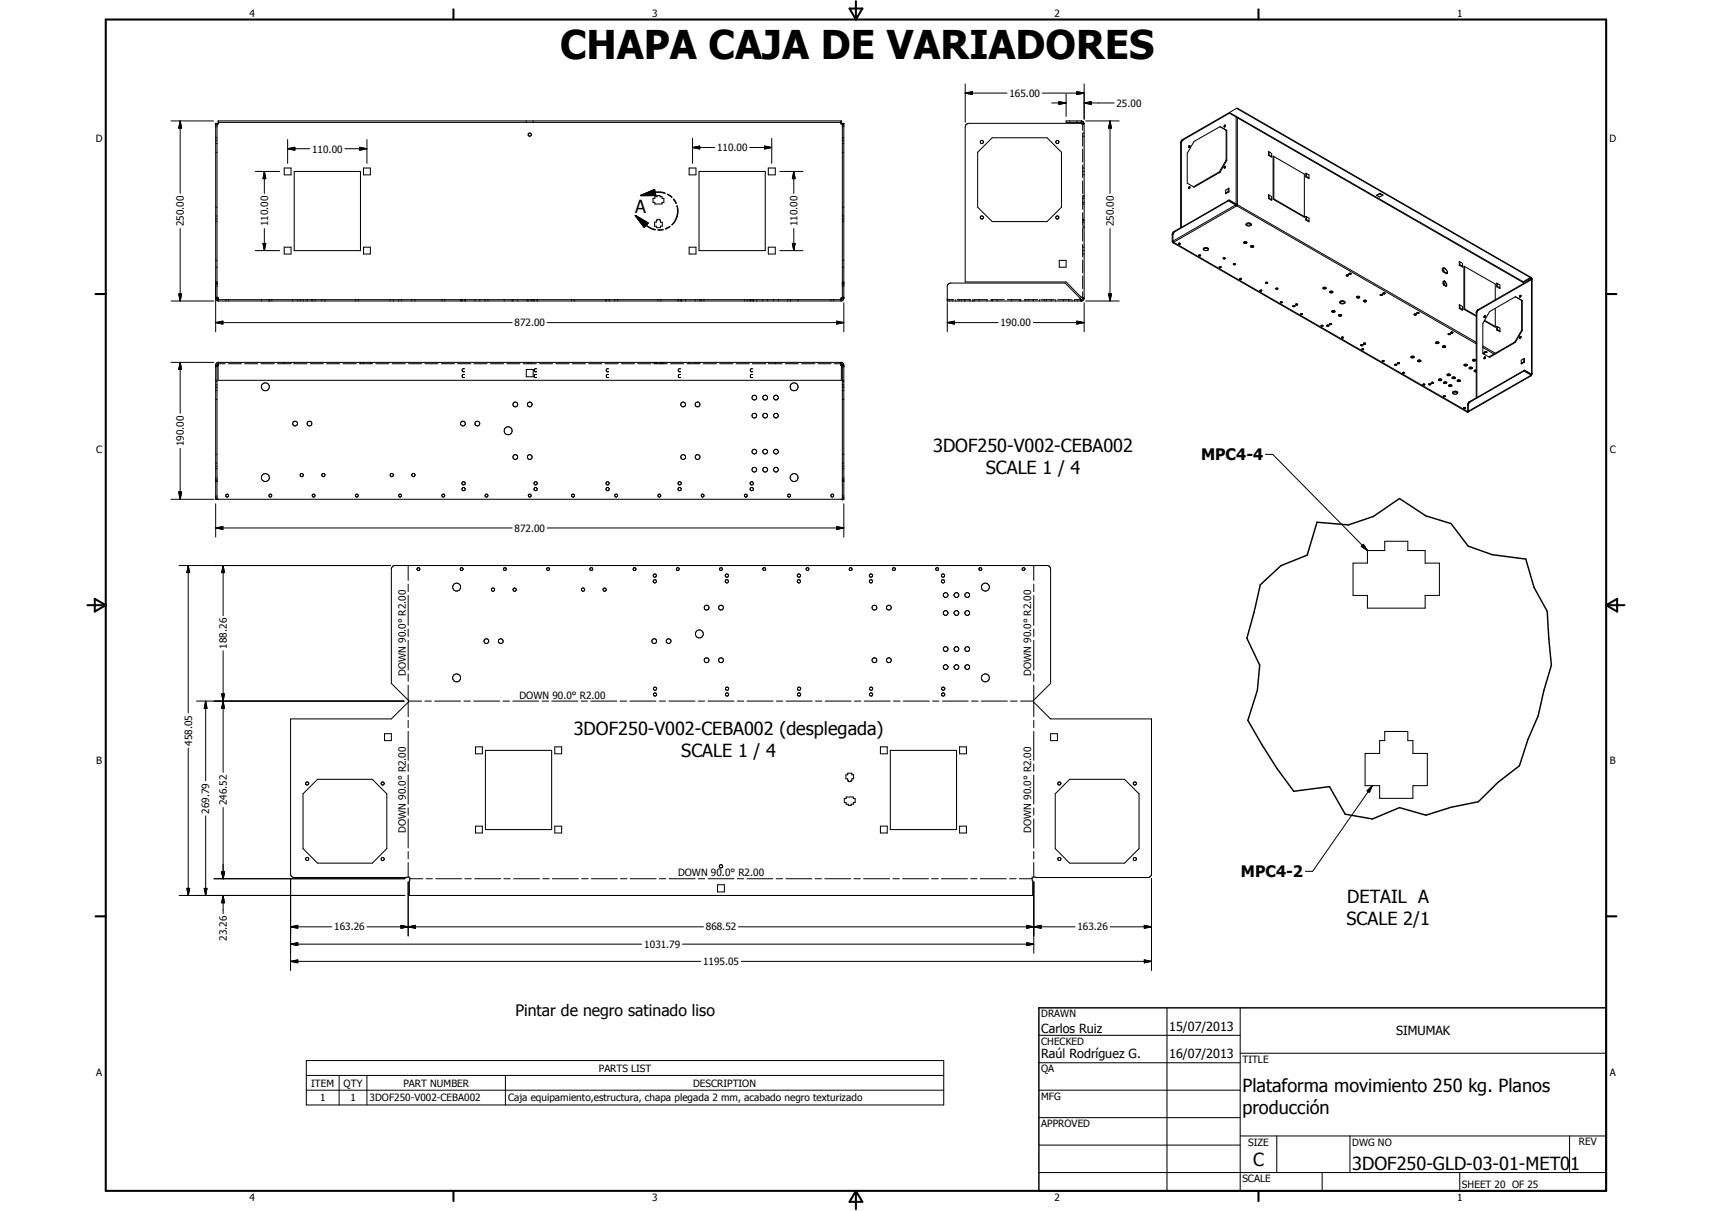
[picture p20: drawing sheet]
<svg xmlns="http://www.w3.org/2000/svg" width="594mm" height="420mm" viewBox="0 0 594 420" stroke-linecap="round" stroke-linejoin="round" font-family="sans-serif">
<defs><g id="words">
<text font-size="13.7" x="194.3" y="20.4">CHAPA CAJA DE VARIADORES</text>
<g font-size="6.3">
<text x="220.4" y="73.8">A</text>
<text x="323.8" y="157">3DOF250-V002-CEBA002</text>
<text x="342.1" y="164.5">SCALE 1 / 4</text>
<text x="199.1" y="255.1">3DOF250-V002-CEBA002 (desplegada)</text>
<text x="236.4" y="262.6">SCALE 1 / 4</text>
<text x="467.5" y="313.4">DETAIL A</text>
<text x="467.3" y="320.9">SCALE 2/1</text>
<text x="431.1" y="378.8">Plataforma movimiento 250 kg. Planos</text>
<text x="431.1" y="386.4">producción</text>
<text x="434.8" y="404.7">C</text>
<text x="469.2" y="406">3DOF250-GLD-03-01-MET01</text>
</g>
<g font-size="5.5">
<text x="416.8" y="159.7">MPC4-4</text>
<text x="430.6" y="304.3">MPC4-2</text>
<text x="178.9" y="352.6">Pintar de negro satinado liso</text>
</g>
<g font-size="4.4">
<text x="361.3" y="358.4">Carlos Ruiz</text>
<text x="405.7" y="357.7">15/07/2013</text>
<text x="484.5" y="359.1">SIMUMAK</text>
<text x="361.3" y="367.1">Raúl Rodríguez G.</text>
<text x="405.7" y="367.2">16/07/2013</text>
</g>
<g font-size="3.5">
<text x="86.6" y="5.8">4</text>
<text x="226.3" y="5.8">3</text>
<text x="365.9" y="5.8">2</text>
<text x="505.6" y="5.8">1</text>
<text x="350.3" y="33.6">165.00</text>
<text x="387.4" y="37">25.00</text>
<text x="33.3" y="49.4">D</text>
<text x="108.3" y="52.9">110.00</text>
<text x="248.8" y="52.5">110.00</text>
<text x="558.5" y="49.4">D</text>
<text x="63.8" y="78.5" transform="rotate(-90 63.8 78.5)">250.00</text>
<text x="93.1" y="78.5" transform="rotate(-90 93.1 78.5)">110.00</text>
<text x="276.8" y="78.5" transform="rotate(-90 276.8 78.5)">110.00</text>
<text x="386.5" y="78.5" transform="rotate(-90 386.5 78.5)">250.00</text>
<text x="178.6" y="113.2">872.00</text>
<text x="347.2" y="113.2">190.00</text>
<text x="63.8" y="154.8" transform="rotate(-90 63.8 154.8)">190.00</text>
<text x="33.4" y="157.3">C</text>
<text x="558.6" y="157.3">C</text>
<text x="178.6" y="184.5">872.00</text>
<text x="78.7" y="225" transform="rotate(-90 78.7 225)">188.26</text>
<text x="140.8" y="234.5" transform="rotate(-90 140.8 234.5)">DOWN 90.0° R2.00</text>
<text x="357.9" y="234.5" transform="rotate(-90 357.9 234.5)">DOWN 90.0° R2.00</text>
<text x="180.2" y="242.4">DOWN 90.0° R2.00</text>
<text x="66.7" y="258.7" transform="rotate(-90 66.7 258.7)">458.05</text>
<text x="33.4" y="265.2">B</text>
<text x="558.6" y="265.2">B</text>
<text x="78.7" y="279.4" transform="rotate(-90 78.7 279.4)">246.52</text>
<text x="72.6" y="282.3" transform="rotate(-90 72.6 282.3)">269.79</text>
<text x="140.8" y="288.9" transform="rotate(-90 140.8 288.9)">DOWN 90.0° R2.00</text>
<text x="357.9" y="288.9" transform="rotate(-90 357.9 288.9)">DOWN 90.0° R2.00</text>
<text x="235.3" y="304">DOWN 90.0° R2.00</text>
<text x="116" y="322.8">163.26</text>
<text x="244.9" y="322.8">868.52</text>
<text x="373.9" y="322.8">163.26</text>
<text x="78.7" y="326.5" transform="rotate(-90 78.7 326.5)">23.26</text>
<text x="223.6" y="328.8">1031.79</text>
<text x="244" y="334.9">1195.05</text>
<text x="361.3" y="353">DRAWN</text>
<text x="361.3" y="362.5">CHECKED</text>
<text x="207.8" y="371.8">PARTS LIST</text>
<text x="431.1" y="368.7">TITLE</text>
<text x="33.4" y="373.2">A</text>
<text x="108" y="377">ITEM</text>
<text x="119.2" y="377">QTY</text>
<text x="140" y="377">PART NUMBER</text>
<text x="240.5" y="377">DESCRIPTION</text>
<text x="361.3" y="372.1">QA</text>
<text x="558.6" y="373.2">A</text>
<text x="111.1" y="382.1">1</text>
<text x="121.6" y="382.1">1</text>
<text x="128.3" y="382.1">3DOF250-V002-CEBA002</text>
<text x="176.3" y="382.1">Caja equipamiento,estructura, chapa plegada 2 mm, acabado negro texturizado</text>
<text x="361.3" y="381.6">MFG</text>
<text x="361.3" y="391.1">APPROVED</text>
<text x="433.1" y="397.5">SIZE</text>
<text x="469.2" y="397.5">DWG NO</text>
<text x="547.9" y="397.4">REV</text>
<text x="431.1" y="410.2">SCALE</text>
<text x="507.3" y="412.3">SHEET 20 OF 25</text>
<text x="86.6" y="416.7">4</text>
<text x="226.3" y="416.7">3</text>
<text x="365.9" y="416.7">2</text>
<text x="505.6" y="416.7">1</text>
</g>
</g></defs>
<g fill="none" stroke="#000" stroke-width=".35">
<path d="M334.9 32.3l2.5-.5v1zM334.9 29.1v13.4M334.9 32.3h14.6M361.6 32.3h14.6M364.9 35.7h5M367.4 35.3l2.5 .4-2.5 .5zM369.9 32.6v7.8M373.7 31.8l2.5 .5-2.5 .5zM376.2 35.7l2.5-.4v.9zM376.2 29.1v12.3M376.2 35.7h10.4M426.6 39.3l-16.1 9.3"/>
<path d="M426.6 39l-16.3 9.4M426.6 39v.3M426.6 39.3l102 58.7M426.6 39l102 58.7M429.2 37.6h.3l101.8 58.7M429.2 37.6l-2.6 1.4M429.2 37.6l101.8 58.7M59.3 42h14.8M62.5 42l.5 2.4h-1zM62.5 42v25.1M74.8 43h.2M74.8 52.8h.2"/>
<path d="M74.8 47.8h.2M74.8 48.7h.2M74.8 49.8h.2M75.2 52.8h.1M75.2 47.8h.1M75.2 48.7h.1M75.2 49.8h.1M75.7 42h216.3v.5h-216.3zM75.8 42.3v.7h-.6M75.8 42v.1M88.6 59.5h8.4M91.7 59.5l.5 2.5h-.9z"/>
<path d="M91.7 59.5v7.6M98.6 58.3h2.4v2.4h-2.4zM99.8 51.6l2.5-.5v1zM99.8 51.6h7.7M99.8 48.4v8.3M102.1 59.5h23v27.5h-23zM119.7 51.6h7.6M124.8 51.1l2.5 .5-2.5 .5zM126.1 58.3h2.4v2.4h-2.4zM127.3 48.4v8.3M182.6 42v.1M182.6 42.3v.2"/>
<path d="M185 42v.1M185 42.3v.2M239.1 58.3h2.4v2.4h-2.4zM240.3 51.2l2.5-.5v1zM240.3 51.2h7.7M240.3 48v8.7M242.6 59.5h23v27.5h-23zM260.2 51.2h7.6M265.3 50.7l2.5 .5-2.5 .5zM266.6 58.3h2.4v2.4h-2.4zM267.8 48v8.7M270.6 59.5h8"/>
<path d="M275.5 59.5l.4 2.5h-1zM275.5 59.5v7.6M291.8 42.3v.7h.7M291.8 42v.1M292.3 52.8h.2M292.3 47.8h.2M292.3 48.7h.2M292.3 49.8h.2M292.6 43h.2M292.6 52.8h.2M292.6 47.8h.2M292.6 48.7h.2"/>
<path d="M292.6 49.8h.2M339.3 52.8l5-5h19l5 5v19.1l-5 5h-19l-5-5zM371.2 42v.1M371.2 42.3v.2M373.7 42v.1M373.7 42.3v.2M375.2 42h-5.3v.5h5.4l.4 .5v2.2M375.2 42v.5M375.2 42l.6 .2 .4 .8M375.7 58.3h.2M375.7 59.5h.2M375.7 46.3v4.4"/>
<path d="M375.7 51.8v4.4M375.7 57.3v4.3M375.7 47.3h.2M375.7 46.1h.2M376 58.3h.2M376 59.5h.2M376 47.3h.2M376 46.1h.2M376.2 43l-40-.2a1.3 1.3 0 0 0-1.3 1.3v53.7h35l5.3 5.3M376.2 43v60.5M376.8 42h11.6M385.2 42l.5 2.4h-1z"/>
<path d="M385.2 42v25.1M409.7 49.4l.2 .2M409.7 49.4v29.4l.2 .1M409.9 49.6v29.3M410.3 48.4l.2 .2M410.3 48.4l-.6 1M410.5 48.6l-.6 1M412.5 50.7l.4-.1-.2 .5h-.3zM412.7 50.5l-.3 .5M423.1 59.6l.3 .2M423.1 59.6l-9 5.2M423.4 43.9l-9 5.2-2.4 4.1v10.3l2.4 1.4 9-5.1"/>
<path d="M423.4 43.9l2.3 1.4M423.4 43.9l2.1 1.2M424.8 43.6l.2-.2a.29 .29 0 0 1 .2 .4 .29 .29 0 0 1-.4 .2zM424.9 57.8l.1-.1a.33 .33 0 0 1 .2 .4 .33 .33 0 0 1-.4 .2zM425.1 57.7l-.3 .5M425.1 43.4l-.3 .5M425.5 55.5l.2 .2M425.5 55.5l-2.4 4.1M425.5 45.1l.2 .2M425.5 45.1v10.4M425.7 45.3v10.4M425.7 55.7l-2.3 4.1"/>
<path d="M429 40.6v30.2l-2.5-1.4M429.4 40.9v30.2l-.2 .3M440.2 52.6l1.1 .7v1.2l-1.1-.6zM440.4 52.7v1.1M440.4 53.8l-.2 .1M440.4 53.8l.9 .5M441.8 54.1l10.8 6.3v15l-10.8-6.3zM442 54.3v14.7M62.5 79.3v25.1M74.8 76.9h.2M74.8 71.9h.2M74.8 74.9h.2"/>
<path d="M74.8 76h.2M75.2 76.9h.1M75.2 71.9h.1M75.2 74.9h.1M75.2 76h.1M91.7 79.3v7.7M226.6 68.8h.6v-.6h.8v-.3h1v.3h.7v.6h.7v1.4h-.7v.6h-2.5v-.6h-.6zM228 76.1h1l.2 1h.6v1.4h-.6v.5h-1.5v-.5h-.5v-1.4h.5zM275.5 79.3v7.7M292.3 76.9h.2M292.3 71.9h.2M292.3 74.9h.2"/>
<path d="M292.3 76h.2M292.6 76.9h.2M292.6 71.9h.2M292.6 74.9h.2M292.6 76h.2M375.7 76.5h.2M375.7 77.1h.2M375.7 78.5h.2M375.7 79h.2M375.7 76.1h.2M375.7 68.8h.2M375.7 67.9h.2"/>
<path d="M375.7 70.2h.2M375.7 70.8h.2M375.7 60.7h.2M375.7 62.8v4.4M375.7 73.8v4.3M375.7 79.2v4.5M375.9 68.2l-.2 4.4M376 76.5h.2M376 77.1h.2M376 78.5h.2M376 79h.2M376 76.1h.2"/>
<path d="M376 68.8h.2M376 68.2h.2M376 67.9h.2M376 70.2h.2M376 70.8h.2M376 60.7h.2M385.2 79.3v25.1M409.9 78.9l-2.5 1.4M412.6 64.9l.4 .1-.5 .4zM412.7 64.8l-.3 .5M425.3 66l1.2-.7v1.3l-1.2 .6zM426.1 69.6l.2 .1"/>
<path d="M426.2 65.4v1.1M426.2 66.5l.3 .1M426.2 66.5l-.9 .5M426.3 69.7l2.4 1.4M426.3 69.7l-18.7 10.7M426.5 69.4l-16.6 9.5M426.5 69.4l85.8 49.3M428.7 71.1l.5 .3M428.7 71.1l-21.7 12.6-.2-.2M429.2 71.4l-22 12.7M429.2 71.4l83.1 47.9M432.4 78l.6-.4h.6l.6 .4"/>
<path d="M432.5 77.6a1.01 1.01 0 0 1 1.7 .5 .88 .88 0 0 1-1.1 .4 .88 .88 0 0 1-.6-.9zM440.2 67.6l1.1 .6v1.3l-1.1-.6zM440.4 67.7v1M440.4 68.7l-.2 .2M440.4 68.7l.9 .6M442 69l10.6 6.1M442 69l-.2 .1M453.1 60.1l1.1 .6v1.3l-1.1-.7zM453.1 75.1l1.1 .6v1.3l-1.1-.7zM453.3 60.2v1M453.3 75.2v1M453.3 76.2l-.2 .1"/>
<path d="M453.3 76.2l.9 .5M453.3 61.2l-.2 .1M453.3 61.2l.9 .5M477.6 67.7l1.2-.6 1.1 .6-1.2 .7zM478.8 67.3l-.9 .6M478.8 67.1v.2M478.8 67.3l.9 .5M74.8 90.3h.2M74.8 92.7h.2M74.8 98.2h.5M74.8 97.8h.5M75.2 90.3h.1"/>
<path d="M75.2 92.7h.1M88.6 87h8.4M91.3 84.5h.9l-.5 2.5zM98.6 85.8h2.4v2.3h-2.4zM126.1 85.8h2.4v2.3h-2.4zM239.1 85.8h2.4v2.3h-2.4zM266.6 85.8h2.4v2.3h-2.4zM270.6 87h8M274.9 84.5h1l-.4 2.5zM292.3 90.3h.2M292.3 92.7h.2M292.3 98.2h.5"/>
<path d="M292.3 97.8h.5M292.6 90.3h.2M292.6 92.7h.2M367.6 90.3h2.3v2.4h-2.3zM375.7 85.8h.2M375.7 88.1h.2M375.7 87h.2M375.7 84.8v4.4M375.7 90.3v4.4M375.7 95.8v4.4M376 85.8h.2M376 88.1h.2"/>
<path d="M376 87h.2M406.8 81.3l.2 .1M407.2 84.1v.2M407.2 84.1l101.9 58.6M407.2 84.3l101.9 58.7M407.4 80.3l.2 .1M407.4 80.3l-.6 .9v2.5l.4 .6M407.6 80.4l-.6 .9v2.4l.2 .4M409 84.7h.5M409.1 84.7l-.2-.2 .4-.2 .3 .2-.2 .2M409.1 84.7h.3M416 88.5l.3-.1 .3 .2-.5 .2z"/>
<path d="M416.1 88.7h.5M417.6 86.6a1.21 1.21 0 0 1 1.7 0M417.7 86.1h.1a.94 .94 0 0 1 1.5 .6 .89 .89 0 0 1-1 .4 .89 .89 0 0 1-.6-1zM423.1 92.7l.4-.2 .2 .2-.1 .1M423.1 92.7v.1M423.1 92.8h.1M423.2 92.8h.4M424.5 89.7h.6M428.1 91.8h.5M428.1 91.8l.1-.4 .4 .1v.3M430.1 96.7l.6-.1a.3 .3 0 0 1-.2 .4 .3 .3 0 0 1-.4-.3zM430.2 96.9h.5"/>
<path d="M431.7 84.3h.9M431.7 84.3a.47 .47 0 0 1 .4-.5 .47 .47 0 0 1 .5 .5M434 85.3h.1a.49 .49 0 0 1 .6-.1 .49 .49 0 0 1 .3 .5l-.2 .1a.49 .49 0 0 1-.5 0 .49 .49 0 0 1-.3-.5zM434 85.6h1M439.2 98.1h.7l-.4 .2zM439.2 98.2h.6M459.1 99.8l.1-.1a.5 .5 0 0 1 .6-.1 .5 .5 0 0 1 .3 .5l-.9 .1zM467.2 95.5h.7l-.5 .3zM467.2 95.7h.6M468.1 94.9l.5-.1 .2 .3-.3 .1zM468.2 95.2h.5M500.5 93.9l.3 .1"/>
<path d="M500.7 93.2v.5M500.7 93.7l.3 .2M500.7 93.7l-.2 .2M500.8 98.5l.2 .1M500.8 93.3l-.3-.2v.8M500.8 94v.3M500.8 94.3l1.2 .7v-.3M501 98.3l.3 .2M501 98.3l-.2 .2M501 98.9l.7 .5v-.3M501 93.9v.2M501 98.6v.3"/>
<path d="M501 93.1l-.2 .2M501 94.1l1 .6M501 94.1l-.2 .2M501 93.9l-.2 .1M501.1 97.7v-.3l.5 .3 .1 .6 .3 .2v.7l-.3-.1M501.1 97.7l-.1 .6M501.1 93.1v-.2l.5 .3 .7 .9v.8l-.3-.2M501.1 93.1l-.3-.1v.3M501.3 98.8l.4 .3M501.3 98.8l-.3 .1M501.3 97.6l-.3 .3-.2-.2v.8M501.3 98.5v.3"/>
<path d="M501.3 98.5l-.3 .1M501.3 97.5l-.2 .2M501.3 93l-.2 .1M502 98.9l-.3 .2M502.3 94.6l-.3 .1M506.4 90.7l1.1 .7v1.3l-1.1-.7zM506.6 90.8v1.1M506.6 91.9l-.2 .1M506.6 91.9l.9 .5M508.2 92.5v14.7M519.4 98.2l1.1 .6v1.3l-1.1-.6zM519.6 98.3v1.1"/>
<path d="M519.6 99.4l-.2 .1M519.6 99.4l.9 .5M528.6 97.7v.3M531 96.3h.4v.3M531 96.3h.1M531.1 96.5h.1M531.1 96.6l-2.5 1.4M531.1 96.3v.3M531.1 96.3l-2.5 1.4M531.1 96.6l.1 .1M531.1 96.5l.1 .1M531.2 96.6v.1"/>
<path d="M531.2 96.7l.1 .1M531.2 96.9l-18.4 10.6M531.2 96.9l.2 .1M531.2 96.7v.2M531.3 96.8h.1M531.3 96.8v.1M531.4 97v32.9M531.4 97l-18.3 10.6M531.4 96.6l-.2 .1M531.4 96.6l.3 .2M531.7 96.8l-.1 33M531.7 96.8l-.3 .3"/>
<path d="M59.3 104.4h14.9M62 102h1l-.5 2.4zM74.8 111.9l2.5-.5v1zM74.8 103.5h.2M74.8 111.9h102.9M74.9 103.2l.1 .1M75 103.1l-.1 .1M75.1 103.3l.7 .2M75.2 103.1l.6 .4M75.2 103.5h.1M75.3 103.5v-60.7h-.5v72.3M75.3 103.5l.5 .5 216.2-.1 .3-.3v-60.8h.5v60.7"/>
<path d="M75.4 103.3h.1M75.8 103.5v.6M75.8 104.3v.1M78.4 104v.1M78.4 104.3v.1M79.3 104v.1M79.3 104.3v.1M90.7 104v.1M90.7 104.3v.1M93.3 104v.1M93.3 104.3v.1M93.5 104v.1"/>
<path d="M93.5 104.3v.1M94.3 104v.1M94.3 104.3v.1M101.6 104v.1M101.6 104.3v.1M103.2 104v.1M103.2 104.3v.1M104.1 104v.1M104.1 104.3v.1M105.3 104v.1M105.3 104.3v.1M106.6 104v.1"/>
<path d="M106.6 104.3v.1M108.2 104v.1M108.2 104.3v.1M108.3 104v.1M108.3 104.3v.1M109.3 104v.1M109.3 104.3v.1M111.6 104v.1M111.6 104.3v.1M112.8 104v.1M112.8 104.3v.1M123.3 104v.1"/>
<path d="M123.3 104.3v.1M124.3 104v.1M124.3 104.3v.1M135.4 104v.1M135.4 104.3v.1M136.5 104v.1M136.5 104.3v.1M138.3 104v.1M138.3 104.3v.1M139.3 104v.1M139.3 104.3v.1M142.9 104v.1"/>
<path d="M142.9 104.3v.1M144 104v.1M144 104.3v.1M153.3 104v.1M153.3 104.3v.1M154.3 104v.1M154.3 104.3v.1M159.8 104v.1M159.8 104.3v.1M160.3 104v.1M160.3 104.3v.1M161.4 104v.1"/>
<path d="M161.4 104.3v.1M161.5 104v.1M161.5 104.3v.1M164.8 104v.1M164.8 104.3v.1M166.5 104v.1M166.5 104.3v.1M168.3 104v.1M168.3 104.3v.1M169.3 104v.1M169.3 104.3v.1M175 104v.1"/>
<path d="M175 104.3v.1M177.7 104v.1M177.7 104.3v.1M178 104v.1M178 104.3v.1M179.7 104v.1M179.7 104.3v.1M183 104v.1M183 104.3v.1M183.3 104v.1M183.3 104.3v.1M184.3 104v.1"/>
<path d="M184.3 104.3v.1M184.7 104v.1M184.7 104.3v.1M185.3 104v.1M185.3 104.3v.1M186.4 104v.1M186.4 104.3v.1M189.9 111.9h102.9M198.3 104v.1M198.3 104.3v.1M199.3 104v.1M199.3 104.3v.1"/>
<path d="M210.3 104v.1M210.3 104.3v.1M211.4 104v.1M211.4 104.3v.1M211.5 104v.1M211.5 104.3v.1M213.3 104v.1M213.3 104.3v.1M214.3 104v.1M214.3 104.3v.1M228.3 104v.1M228.3 104.3v.1"/>
<path d="M229.3 104v.1M229.3 104.3v.1M235.3 104v.1M235.3 104.3v.1M235.4 104v.1M235.4 104.3v.1M236.3 104v.1M236.3 104.3v.1M236.4 104v.1M236.4 104.3v.1M236.5 104v.1M236.5 104.3v.1"/>
<path d="M237.9 104v.1M237.9 104.3v.1M241.3 104v.1M241.3 104.3v.1M242.9 104v.1M242.9 104.3v.1M243.3 104v.1M243.3 104.3v.1M244.3 104v.1M244.3 104.3v.1M258.3 104v.1M258.3 104.3v.1"/>
<path d="M259.3 104v.1M259.3 104.3v.1M260.3 104v.1M260.3 104.3v.1M260.9 104v.1M260.9 104.3v.1M261.4 104v.1M261.4 104.3v.1M262.6 104v.1M262.6 104.3v.1M264.7 104v.1M264.7 104.3v.1"/>
<path d="M266.4 104v.1M266.4 104.3v.1M268.4 104v.1M268.4 104.3v.1M270.1 104v.1M270.1 104.3v.1M273.3 104v.1M273.3 104.3v.1M274.2 104v.1M274.2 104.3v.1M274.3 104v.1M274.3 104.3v.1"/>
<path d="M276.9 104v.1M276.9 104.3v.1M288.3 104v.1M288.3 104.3v.1M289.3 104v.1M289.3 104.3v.1M290.3 111.4l2.5 .5-2.5 .5zM291.8 104.3v.1M291.9 103.4l-.1 .7M292.3 103.5h.2M292.5 103.1l-.6 .3M292.5 103.3l-.6 .1"/>
<path d="M292.6 103.1l.1 .2M292.6 103.5h.2M292.8 105.1v10M292.8 103.5l-.2 .6-.5 .3h-216.5l-.8-.7M328.7 111.9l2.5-.5v1zM328.7 104h2.3M328.7 105.1v10M328.7 111.9h17.7M329.4 104v.1M329.4 104.3v.1M330.4 104v.1M330.4 104.3v.1"/>
<path d="M331.6 104v.1M331.6 104.3v.1M332.2 104h4.6M332.8 104v.1M332.8 104.3v.1M333.6 104v.1M333.6 104.3v.1M334.7 104v.1M334.7 104.3v.1M334.8 104v.1M334.8 104.3v.1M336.5 104v.1"/>
<path d="M336.5 104.3v.1M337.6 104v.1M337.6 104.3v.1M338 104h4.6M338.1 104v.1M338.1 104.3v.1M339.8 104v.1M339.8 104.3v.1M342.5 104v.1M342.5 104.3v.1M343.8 104h4.6M344.1 104v.1"/>
<path d="M344.1 104.3v.1M344.4 104v.1M344.4 104.3v.1M346 104v.1M346 104.3v.1M349.6 104h4.6M351.1 104v.1M351.1 104.3v.1M353.8 104v.1M353.8 104.3v.1M354.1 104v.1M354.1 104.3v.1"/>
<path d="M355.4 104h4.7M355.8 104v.1M355.8 104.3v.1M356.9 104v.1M356.9 104.3v.1M358.5 104v.1M358.5 104.3v.1M358.6 111.9h17.6M360.7 104v.1M360.7 104.3v.1M361.2 104h4.7M362.4 104v.1"/>
<path d="M362.4 104.3v.1M363.1 104v.1M363.1 104.3v.1M364.8 104v.1M364.8 104.3v.1M366.3 104v.1M366.3 104.3v.1M367.1 104h4.6M369.1 104v.1M369.1 104.3v.1M370.9 104v.1M370.9 104.3v.1"/>
<path d="M372 104v.1M372 104.3v.1M372.9 104.3v.1M373.7 111.4l2.5 .5-2.5 .5zM374 104v.1M374 104.3v.1M374.8 103.5l-5.2-5.3h-39.9l-.8 .6-.2 .4v5.2h46.7l.4-.1 .4-.8M374.8 103.5l.1 .3M374.8 103.5l.2 .3M374.9 103.8l.3 .6M375 103.8l.2 .2M375.2 104l-2.3 .1"/>
<path d="M375.2 104v.4M375.2 103.1l1 .4M375.2 103.1l.5 .3M375.6 103.3v.1M375.7 103.5h.5M375.7 103.5l-.5 .5M375.7 101.3v2.2M376.2 105.1v10M376.8 104.4h11.6M384.7 102h1l-.5 2.4zM437.3 101h.5M437.3 101h.4"/>
<path d="M437.8 100.7l-.4-.1-.2 .2 .1 .2M437.8 100.7v.1M437.8 100.8l-.1 .2M442.8 100.3h.5M442.8 100.3l.1-.4 .4 .1v.3M444.3 104.8l.7 .1-.5 .2zM444.4 105h.4M444.4 104.8h-.1M448.7 106.3h.6M449.7 105.8h.5M449.7 105.8l-.1-.2 .3-.2 .4 .2-.1 .2M451.4 109.1h.5"/>
<path d="M451.5 109.1l-.2-.2 .4-.1 .3 .1-.1 .2M451.5 109.1h.4M458.4 112.9l.4-.1 .3 .3-.6 .1zM458.5 113.2h.5M459.1 100.1h1M460.4 112.9l.6-.1a.3 .3 0 0 1-.2 .4 .3 .3 0 0 1-.4-.3zM460.5 113.1h.5M461.4 112.4l.4-.2 .3 .2-.5 .2zM461.4 112.6h.6M461.5 101.2l.6-.2 .4 .3a.57 .57 0 0 1-.5 .3 .57 .57 0 0 1-.5-.4zM461.5 101.5l.4-.2 .6 .2M462.2 108.2l.4-.2 .6 .2"/>
<path d="M464.6 109.3a.45 .45 0 0 1 .6-.3 .45 .45 0 0 1 .2 .6l-.5 .1zM464.6 109.5h.9M464.9 104.7a.95 .95 0 0 1 1-.4 .95 .95 0 0 1 .8 .8 .97 .97 0 0 1-1 .4 .97 .97 0 0 1-.8-.8zM464.9 105l.8-.4 1 .4M465.6 117.3h.4M465.6 117.3l.1-.4 .5 .2-.2 .2M470.8 103l.6-.2a.31 .31 0 0 1 .4 .3 .31 .31 0 0 1-.3 .3l-.6-.1zM470.8 103.3l.4-.3 .6 .3M472.3 119.9h.5M472.3 119.9l-.1-.2 .2-.2 .5 .2-.1 .2M473.1 104.5a.56 .56 0 0 1 .5-.4 .56 .56 0 0 1 .6 .4M473.1 104.5l.3 .3 .8-.3"/>
<path d="M473.2 104.6h1M473.2 119.4h.6M473.2 119.4l.1-.4h.5v.4M479 102.5h.6M479.9 101.9l.2-.3h.4l.1 .3M479.9 101.9h.6M480.6 101.9h-.1M490.8 109.3l-.1-.2 .4-.2 .3 .2v.2M490.8 109.3h.6M491.7 108.5l.5-.1 .2 .2-.4 .2zM491.7 108.7h.6M498.3 119h.9"/>
<path d="M498.3 118.7l.8-.1 .2 .4-.9 .2-.2-.2zM502.6 116.1h.6M503.5 115.5h.6M503.5 115.2l.7 .2-.5 .2zM506.4 105.7l1.1 .6v1.4l-1.1-.7zM506.6 105.8v1M506.6 106.8l-.2 .2M506.6 106.8l.9 .6M508 107.3l4.3 2.4M508.2 107.2l4.1 2.3M508.2 107.2l-.2 .1M512.3 108.5l.2 .1"/>
<path d="M512.5 108.6v29.3M512.8 107.5l-.5 .8v29.5l.2 .1M512.8 107.5l.3 .1M513.1 107.6l-.6 1M515.1 111.1l3.8 2.2M515.2 109.6l-.2 .4M518.9 104v-5.4l-10.9-6.3v15M518.9 107v6.5l-3.8-2.2M519.4 113.2l1.1 .6v1.3l-1.1-.6zM519.6 113.3v1M519.6 114.3l-.2 .2M519.6 114.3l.9 .6"/>
<path d="M525.6 118.7l.3 .1M525.6 118.7l-8.9 5.1M525.9 103l2.3 1.3M525.9 103l-9 5.1-2.3 4.1v10.4l2.3 1.4 9-5.2M525.9 103l2.1 1.2M527.5 102.5a.31 .31 0 0 1 .3 .4 .31 .31 0 0 1-.4 .2l-.1-.2M527.5 102.5l-.2 .4M527.5 116.8l-.2 .4M527.5 116.8h.3M527.8 116.8h.1M527.8 116.8l-.1 .5-.4-.1M528 114.6l-2.4 4.1"/>
<path d="M528 114.6l.2 .1M528 104.2v10.4M528 104.2l.2 .1M528.2 104.3v10.4M528.2 114.7l-2.3 4.1M59.3 125.7h14.9M62.5 125.7l.5 2.5h-1zM62.5 125.7v17.7M74.8 132h.2M74.8 134.3h.2M74.8 126.7h.5M74.8 132.3h.2"/>
<path d="M74.8 133.5h.2M74.8 138.6h.2M74.8 134.5h.2M74.8 135.5h.2M74.9 127h.1M75 126.9l-.1 .1M75.2 132h.1M75.2 134.3h.1M75.2 132.3h.1M75.2 133.5h.1M75.2 138.6h.1M75.2 134.5h.1"/>
<path d="M75.2 135.5h.1M75.2 125.9l216.9-.2 .5 .4 .2 .6v46.5h-218v-46.7zM75.3 126.7v46.5M75.7 126.7v5.3h216.3v-5.3M75.7 126.7l-.6 .2M75.8 125.7v1M75.8 126.7h-.1M75.8 126.7l-.6 .3M78.1 126.2h-2.3l-.5 .5M79.2 126.2h4.6M84.9 126.2h4.5M90.6 126.2h4.6"/>
<path d="M96.3 126.2h4.5M98.6 125.7v.2M98.6 126v.2M101 125.7v.2M101 126v.2M102 126.2h4.5M102.1 125.7v.2M102.1 126v.2M107.6 126.2h4.6M113.3 126.2h4.6M119 126.2h4.6M124.7 126.2h4.6"/>
<path d="M125.1 125.7v.2M125.1 126v.2M126.1 125.7v.2M126.1 126v.2M128.5 125.7v.2M128.5 126v.2M130.4 126.2h4.6M136.1 126.2h4.5M141.8 126.2h4.5M147.4 126.2h4.6M153.2 126.2h4.5M158.8 126.2h4.6"/>
<path d="M161.2 128a.56 .56 0 0 0-.8 .5 .56 .56 0 0 0 .8 .4M161.2 130h-.6l-.2 .5 .2 .4h.6M164.5 126.2h4.5M170.2 126.2h4.5M175.9 126.2h4.5M181.6 126.2h4.5M182.6 128.2h2.4v2.5h-2.4zM183.3 125.7v.2M183.3 126v.2M184.4 125.7v.2M184.4 126v.2M186.2 128a.58 .58 0 0 0-.9 .5 .58 .58 0 0 0 .9 .4"/>
<path d="M186.2 130a.58 .58 0 0 0-.8 .2 .58 .58 0 0 0 .2 .7h.6M187.2 126.2h4.6M192.9 126.2h4.6M198.6 126.2h4.6M204.3 126.2h4.5M210 126.2h4.5M211.2 128a.56 .56 0 0 0-.9 .5 .56 .56 0 0 0 .9 .4M211.2 130l-.5-.1a.56 .56 0 0 0-.3 .8 .56 .56 0 0 0 .8 .2M215.6 126.2h4.6M221.3 126.2h4.6M226.6 125.7v.2M226.6 126v.2"/>
<path d="M227 126.2h4.6M227.2 125.7v.2M227.2 126v.2M227.7 125.7v.2M227.7 126v.2M228 125.7v.2M228 126v.2M229 125.7v.2M229 126v.2M229.2 125.7v.2M229.2 126v.2M229.7 125.7v.2"/>
<path d="M229.7 126v.2M229.8 125.7v.2M229.8 126v.2M230.4 125.7v.2M230.4 126v.2M232.7 126.2h4.6M236.2 128l-.5-.1-.3 .4 .2 .6h.6M236.2 130l-.5-.1-.3 .4 .2 .6h.6M238.4 126.2h4.5M239.1 125.7v.2M239.1 126v.2M241.5 125.7v.2"/>
<path d="M241.5 126v.2M242.6 125.7v.2M242.6 126v.2M244 126.2h4.6M249.8 126.2h4.5M255.4 126.2h4.6M261.1 126.2h4.6M261.2 128a.56 .56 0 0 0-.9 .5 .56 .56 0 0 0 .9 .4M261.2 130h-.6l-.3 .5 .3 .4h.6M265.6 125.7v.2M265.6 126v.2M266.6 125.7v.2"/>
<path d="M266.6 126v.2M266.8 126.2h4.5M269 125.7v.2M269 126v.2M272.5 126.2h4.5M278.2 126.2h4.5M283.9 126.2h4.5M289.5 126.2h2.3l.5 .3v46.7M291.8 125.7v1M291.8 126.7h.2M291.8 126.7l.7 .3M292 126.7l.5 .2"/>
<path d="M292.3 132h.2M292.3 134.3h.2M292.3 126.7h.5M292.3 132.3h.2M292.3 133.5h.2M292.3 138.6h.2M292.3 134.5h.2M292.3 135.5h.2M292.6 132h.2M292.6 134.3h.2M292.6 132.3h.2M292.6 133.5h.2"/>
<path d="M292.6 138.6h.2M292.6 134.5h.2M292.6 135.5h.2M292.7 126.9l-.1 .1M472.6 121.1l.6 .1-.4 .2zM472.6 121.3h.6M473.2 121.2h.1M479.7 125.1l.6 .2-.4 .1zM479.8 125.4h.4M483.9 126.5l.4-.2 .4 .3-.5 .1zM484.1 126.6l.5 .1M484.1 126.6v.1"/>
<path d="M485 126.2h.6M485.6 126.1l-.3-.3-.4 .1 .1 .3M485.6 126.1l-.6 .1M486.7 129.4l.2-.2 .5 .1-.2 .1M486.7 129.4l.5 .1M487.2 129.4l-.4 .1M489.6 124l.3-.4h.5l.3 .4M489.6 124l.4 .2 .7-.2M489.7 124h1M492 125.1a.61 .61 0 0 1 1 .2 .65 .65 0 0 1-1.1-.1zM492 125.3h1M493.9 133.5h.5"/>
<path d="M493.9 133.5l.1-.3 .4 .1v.2M495.8 133.3l.5-.2 .2 .2-.4 .3zM495.8 133.5h.6M496.7 132.7l.5-.1 .3 .2-.6 .2zM496.8 132.9h.6M499.2 131.6a.54 .54 0 0 1 .6-.2 .54 .54 0 0 1 .4 .6h-.8zM499.2 131.9h1M500.6 120.4a.47 .47 0 0 1 .5-.5 .47 .47 0 0 1 .5 .5M500.6 120.4h1M500.8 137.5l.7-.1-.3 .3zM501 137.6h.4M501 132.6l.3-.1a.39 .39 0 0 1 .5 0 .39 .39 0 0 1 .1 .5h-.8z"/>
<path d="M501 132.9h1M502.2 130.2h1M502.2 129.9l.6-.1 .5 .2a.57 .57 0 0 1-.6 .3 .57 .57 0 0 1-.5-.4zM502.8 133.9h1M502.9 133.6l.6-.1 .3 .4a.59 .59 0 0 1-.6 .3 .59 .59 0 0 1-.5-.5zM503.9 130.9h.2a.49 .49 0 0 1 .5-.2 .49 .49 0 0 1 .3 .5l-.8 .1zM503.9 131.2h1M504.1 136.4l.5-.4 .9 .1 .3 .3M504.1 136a.93 .93 0 0 1 1-.3 .93 .93 0 0 1 .7 .7 .88 .88 0 0 1-1 .5 .88 .88 0 0 1-.7-.9zM505.7 132.1l.1-.2a.53 .53 0 0 1 .6-.1 .53 .53 0 0 1 .3 .4M505.7 132.2l.5 .2 .5-.2M505.7 132.1v.1"/>
<path d="M505.7 132.2h1M506.7 132.2h.1M508.1 126.5l.6-.1 .4 .3-.6 .3-.5-.3zM508.1 126.8h1M509.8 127.6a.6 .6 0 0 1 .6-.3 .6 .6 0 0 1 .5 .5l-.6 .2zM509.9 127.8h.9M509.9 139.4l.3 .1M509.9 139.4l-.6 1M510.2 139.5l-.7 1M511 125.1h1M511.6 128.9l.7 .1M512.1 125a.52 .52 0 0 0-.6-.4 .52 .52 0 0 0-.5 .5"/>
<path d="M512.1 125v.1M512.1 125.1h-.1M512.3 128.7l-.7 .1M512.3 128.4h-.5l-.2 .5M512.4 137.9l-2.5 1.5M514.6 122.5l.3 .1M514.6 120.6l3.8 2.2M514.6 120.1l4.3 2.5M514.9 122.6h.1M515 122.6l-.2 .2M515.2 123.9l-.2 .4M515.3 122.3h.6"/>
<path d="M515.3 122.3l-.1-.2 .4-.2 .4 .2-.1 .2M527.9 125l1.1-.7v1.3l-1.1 .7zM528.7 128.7h.1M528.8 124.5v1M528.8 125.5l.2 .1M528.8 125.5l-.9 .5M528.8 128.7l2.5 1.5M528.8 128.7l-18.6 10.8M529 128.4l2.4 1.5M529 128.4l-16.5 9.5M531.2 129.7l-.1 .3M531.3 130.2l-.1 .2-21.8 12.6"/>
<path d="M531.3 130.2l-21.8 12.5-.2-.2M531.4 129.8l-.2 .3M531.6 129.8l-.2 .1M531.7 129.7l-.1 .1M62.5 155.6v17.6M74.8 157.6h.2M75.2 157.6h.1M292.3 157.6h.2M292.6 157.6h.2M439.2 157.6h2.5l32.8 33.4M507.9 141.5l.1 .2M507.9 141.5l.5-.1 .1 .2"/>
<path d="M507.9 141.5h.1M508 141.6h.5M508.5 141.6l-.5 .1M509.1 143h.3M509.1 142.7v.3M509.3 140.4l.2 .1M509.3 142.5l-.2 .2M509.3 140.4v2.1M509.5 140.5l-.1 2.5M59.3 173.2h14.9M62 170.7h1l-.5 2.5zM74.8 174.8v11.6"/>
<path d="M74.8 167h.5M74.8 162.6h.2M74.8 160.7h.2M74.8 161.7h.2M75.2 162.6h.1M75.2 160.7h.1M75.2 161.7h.1M292.3 167h.5M292.3 162.6h.2M292.3 160.7h.2M292.3 161.7h.2M292.6 162.6h.2"/>
<path d="M292.6 160.7h.2M292.6 161.7h.2M292.8 174.8v11.6M62.1 196.2h73.4M65.3 196.2l.5 2.5h-1zM65.3 196.2v51.2M74.8 183.2l2.5-.5v1zM74.8 183.2h102.9M77.4 196.2l.5 2.5h-1zM77.4 196.2v17.4M141.6 196.2v5.2M189.9 183.2h102.9"/>
<path d="M290.3 182.7l2.5 .5-2.5 .5zM358.7 196.2v5.2M469.5 195.4h5v-4.4h6v-3.2h8v3.2h6v4.4h5v11.2h-5v4.4h-20v-4.4h-5zM472.4 189.6l.7-.8 1.4 2.2zM473.1 188.8l1.4 2.2-2.1-1.4zM141.6 202.7v2.6M141.6 206.6v10.4M141.6 218.2v2.7M358.7 202.7v2.6M358.7 206.6v10.4M358.7 218.2v2.7M77.4 225.8v42.2"/>
<path d="M141.6 222.2v10.3M141.6 233.8v2.6M141.6 237.7v5.2M358.7 222.2v10.3M358.7 233.8v2.6M358.7 237.7v5.2M65.3 259.5v51.2M68.2 243.2h72M71.4 243.2l.4 2.5h-.9zM71.4 243.2v27.7M76.9 240.7h1l-.5 2.5zM77.4 243.2l.5 2.5h-1z"/>
<path d="M133.4 254.6h2.4v2.4h-2.4zM141.6 242.9l-5.8-5.8v-39.7l.4-.8 .6-.4h226.8l.6 .4 .4 .8v39.7l-5.9 5.8M141.6 242.9v.7M141.6 243.6l-5.8 5.8h-35v54l.6 .8 .4 .3 40.4-.2-.1 6.4h216.2l-.1-6.4 40.6 .1 .6-.5 .2-.7v-53.8h-35l-5.9-5.8M141.6 243.6v5.1M141.6 249.9v2.6M141.6 253.7v10.1M141.8 243.2h4.5M147.4 243.2h2.3M150.8 243.2h9M161 243.2h2.2M164.4 243.2h9"/>
<path d="M165 259.1h2.4v2.4h-2.4zM174.5 243.2h2.3M177.9 243.2h9M188.1 243.2h2.3M191.5 243.2h9M192.5 259.1h2.4v2.4h-2.4zM201.6 243.2h2.3M205 243.2h9.1M215.2 243.2h2.3M218.6 243.2h9M228.8 243.2h2.2M232.1 243.2h9.1"/>
<path d="M242.3 243.2h2.3M245.7 243.2h9M255.9 243.2h2.2M259.2 243.2h9.1M269.4 243.2h2.2M272.8 243.2h9M282.9 243.2h2.3M286.3 243.2h9.1M296.5 243.2h2.2M299.9 243.2h9M305.5 259.1h2.4v2.4h-2.4zM310 243.2h2.3"/>
<path d="M313.4 243.2h9.1M323.6 243.2h2.2M327 243.2h9M333 259.1h2.4v2.4h-2.4zM337.1 243.2h2.3M340.5 243.2h9.1M350.7 243.2h2.3M354.1 243.2h4.5M358.7 242.9v.7M358.7 243.6v5.1M358.7 249.9v2.6M358.7 253.7v10.1"/>
<path d="M364.6 254.6h2.3v2.4h-2.3zM480.5 253.8h8v3.2h1.8v4.4h5v11.2h-5v4.4h-11.6v-4.4h-5v-11.2h5v-4.4h1.8zM105.1 275.4l5.1-5h19l5 5v19l-5 5.1h-19l-5.1-5.1zM141.6 265.1v2.5M141.6 268.9v10.1M168.4 260.3h23v27.5h-23zM293 277.1h.6v-.6h2.5v.6h.6v1.4h-.6v.5h-.7v.4h-1.1v-.4h-.7v-.5h-.6zM293.5 268.8h.7v-.5h1.4v.5h.6v1.4h-.6l-.2 1h-1.1l-.1-1h-.7zM308.9 260.3h23v27.5h-23zM358.7 265.1v2.5M358.7 268.9v10.1M371.2 270.4h19l5.1 5v19l-5.1 5.1h-19l-5-5.1v-19z"/>
<path d="M474.4 274.4l1.8-1.8-1 2.3zM476.2 272.6l-20.7 29.7h-2.5M71.4 283.1v27.6M77.4 280.2v24.7M141.6 280.3v2.5M141.6 284.1v10.1M141.6 295.4v2.6M141.6 299.3v5M165 286.6h2.4v2.4h-2.4zM192.5 286.6h2.4v2.4h-2.4zM305.5 286.6h2.4v2.4h-2.4zM333 286.6h2.4v2.4h-2.4z"/>
<path d="M358.7 280.3v2.5M358.7 284.1v10.1M358.7 295.4v2.6M358.7 299.3v5M62.1 310.7h78.4M64.8 308.2h1l-.5 2.5zM70.9 308.2h.9l-.4 2.5zM74.2 304.9h66.4M76.9 302.4h1l-.5 2.5zM77.4 310.7l.5 2.5h-1zM77.4 310.7v6.3M100.8 304.8v31.9"/>
<path d="M141.6 305.9v18.8M142.2 304.9h4.5M147.8 304.9h2.3M151.2 304.9h9M161.3 304.9h2.3M164.7 304.9h9M174.8 304.9h2.3M178.2 304.9h9M188.3 304.9h2.3M191.7 304.9h9M201.8 304.9h2.3M205.2 304.9h9"/>
<path d="M215.3 304.9h2.3M218.7 304.9h9M228.8 304.9h2.2M232.2 304.9h9M242.3 304.9h2.3M245.7 304.9h9M249 307h2.4v2.5h-2.4zM255.8 304.9h2.3M259.2 304.9h9M269.3 304.9h2.3M272.7 304.9h9M282.8 304.9h2.3"/>
<path d="M286.2 304.9h9M296.3 304.9h2.3M299.7 304.9h9M309.8 304.9h2.3M313.2 304.9h9M323.3 304.9h2.3M326.7 304.9h9M336.8 304.9h2.2M340.2 304.9h9M350.3 304.9h2.3M353.7 304.9h4.5M358.7 305.9v24.9"/>
<path d="M399.6 304.8v31.9M100.8 321.6l2.5-.5v1zM100.8 327.6l2.5-.5v1zM100.8 333.5l2.5-.5v1.1zM100.8 321.6h14.3M100.8 327.6h121.9M100.8 333.5h142.4M127.3 321.6h116.8M139.1 321.1l2.5 .5-2.5 .5zM139.1 321.1l5 1v-1l-5 1zM141.6 321.6l2.5-.5v1zM236.8 327.6h121.9"/>
<path d="M256.3 321.6h116.8M257.3 333.5h142.3M356.3 327.1l2.4 .5-2.4 .5zM356.3 321.1l2.4 .5-2.4 .5zM358.7 321.6l2.6-.5v1zM385.3 321.6h14.3M397.1 333l2.5 .5-2.5 .6zM397.1 321.1l2.5 .5-2.5 .5zM360.5 359.2h69.9M405 349.7v63.5M430.4 349.7v63.5M106.3 378.2h221.2"/>
<path d="M106.3 368h221.2v15.4h-221.2zM106.3 373.1h221.2M117.7 373.1v10.3M127.3 373.1v10.3M175.4 373.1v10.3M360.5 368.7h69.9M360.5 378.2h69.9M430.4 365.4h127M360.5 387.8h69.9M360.5 397.3h69.9M430.4 394.1h127M443.1 394.1v12.7"/>
<path d="M468.5 394.1v12.7M544.7 394.1v12.7M360.5 406.8h196.9M458.8 406.8v6.4M506.6 406.8v6.4"/>
<circle cx="183.8" cy="46.7" r=".56"/>
<circle cx="340.7" cy="49.3" r=".54"/>
<circle cx="366.9" cy="49.3" r=".54"/>
<circle cx="340.7" cy="75.5" r=".55"/>
<circle cx="366.9" cy="75.5" r=".55"/>
<circle cx="424.8" cy="89.6" r=".34"/>
<circle cx="449" cy="106.2" r=".36"/>
<circle cx="462.7" cy="108.1" r=".45"/>
<circle cx="479.2" cy="102.3" r=".34"/>
<circle cx="502.8" cy="115.9" r=".34"/>
<circle cx="515.1" cy="109.9" r=".28"/>
<circle cx="92.1" cy="134.2" r="1.38"/>
<circle cx="261.8" cy="137.9" r=".81"/>
<circle cx="265.5" cy="138" r=".83"/>
<circle cx="269.3" cy="138" r=".83"/>
<circle cx="275.6" cy="134.2" r="1.37"/>
<circle cx="515.1" cy="124.2" r=".31"/>
<circle cx="102.4" cy="146.9" r=".83"/>
<circle cx="107.4" cy="147" r=".83"/>
<circle cx="160.7" cy="146.9" r=".83"/>
<circle cx="165.6" cy="146.9" r=".83"/>
<circle cx="176.3" cy="149.5" r="1.38"/>
<circle cx="178.8" cy="158.6" r=".82"/>
<circle cx="178.8" cy="140.3" r=".82"/>
<circle cx="183.8" cy="158.6" r=".82"/>
<circle cx="183.8" cy="140.3" r=".82"/>
<circle cx="237.1" cy="140.3" r=".83"/>
<circle cx="237.1" cy="158.6" r=".83"/>
<circle cx="242.1" cy="140.3" r=".83"/>
<circle cx="242.1" cy="158.6" r=".83"/>
<circle cx="261.8" cy="156.7" r=".81"/>
<circle cx="261.8" cy="144.2" r=".81"/>
<circle cx="265.5" cy="156.7" r=".82"/>
<circle cx="265.5" cy="144.2" r=".82"/>
<circle cx="269.3" cy="156.7" r=".82"/>
<circle cx="269.3" cy="144.2" r=".82"/>
<circle cx="78.8" cy="172" r=".51"/>
<circle cx="92.1" cy="165.7" r="1.38"/>
<circle cx="93.8" cy="171.9" r=".52"/>
<circle cx="104.7" cy="164.8" r=".56"/>
<circle cx="108.8" cy="171.9" r=".5"/>
<circle cx="112.2" cy="164.8" r=".56"/>
<circle cx="123.8" cy="171.9" r=".5"/>
<circle cx="135.9" cy="164.8" r=".56"/>
<circle cx="138.8" cy="172" r=".52"/>
<circle cx="143.5" cy="164.8" r=".57"/>
<circle cx="153.8" cy="171.9" r=".51"/>
<circle cx="160.8" cy="167.7" r=".57"/>
<circle cx="160.9" cy="169.7" r=".58"/>
<circle cx="168.8" cy="171.9" r=".5"/>
<circle cx="183.8" cy="171.9" r=".51"/>
<circle cx="185.9" cy="167.7" r=".56"/>
<circle cx="185.9" cy="169.7" r=".57"/>
<circle cx="198.8" cy="172" r=".52"/>
<circle cx="210.8" cy="169.7" r=".56"/>
<circle cx="210.8" cy="167.7" r=".56"/>
<circle cx="213.8" cy="171.9" r=".51"/>
<circle cx="228.8" cy="171.9" r=".5"/>
<circle cx="235.8" cy="167.7" r=".57"/>
<circle cx="235.8" cy="169.7" r=".58"/>
<circle cx="243.8" cy="171.9" r=".52"/>
<circle cx="258.8" cy="172" r=".51"/>
<circle cx="260.8" cy="167.7" r=".57"/>
<circle cx="260.9" cy="169.7" r=".58"/>
<circle cx="261.8" cy="163" r=".82"/>
<circle cx="265.5" cy="162.9" r=".83"/>
<circle cx="269.3" cy="162.9" r=".83"/>
<circle cx="273.8" cy="172" r=".51"/>
<circle cx="275.6" cy="165.7" r="1.37"/>
<circle cx="288.8" cy="171.9" r=".51"/>
<circle cx="145.2" cy="197.5" r=".49"/>
<circle cx="160.2" cy="197.5" r=".51"/>
<circle cx="175.2" cy="197.4" r=".48"/>
<circle cx="190.2" cy="197.5" r=".49"/>
<circle cx="205.2" cy="197.5" r=".49"/>
<circle cx="220.2" cy="197.4" r=".48"/>
<circle cx="227.2" cy="199.7" r=".56"/>
<circle cx="235.2" cy="197.4" r=".49"/>
<circle cx="250.2" cy="197.5" r=".49"/>
<circle cx="252.2" cy="199.7" r=".57"/>
<circle cx="265.2" cy="197.4" r=".5"/>
<circle cx="277.2" cy="199.7" r=".57"/>
<circle cx="280.2" cy="197.4" r=".49"/>
<circle cx="295.2" cy="197.4" r=".49"/>
<circle cx="302.2" cy="199.7" r=".56"/>
<circle cx="310.2" cy="197.4" r=".49"/>
<circle cx="325.2" cy="197.5" r=".49"/>
<circle cx="327.2" cy="199.7" r=".56"/>
<circle cx="340.2" cy="197.5" r=".49"/>
<circle cx="355.2" cy="197.5" r=".48"/>
<circle cx="158.5" cy="203.7" r="1.38"/>
<circle cx="171.1" cy="204.6" r=".56"/>
<circle cx="178.6" cy="204.6" r=".56"/>
<circle cx="202.3" cy="204.6" r=".56"/>
<circle cx="209.8" cy="204.6" r=".56"/>
<circle cx="227.2" cy="201.7" r=".57"/>
<circle cx="242.7" cy="219.9" r="1.38"/>
<circle cx="245.2" cy="210.8" r=".83"/>
<circle cx="250.2" cy="210.8" r=".83"/>
<circle cx="252.2" cy="201.7" r=".57"/>
<circle cx="277.2" cy="201.7" r=".57"/>
<circle cx="302.2" cy="201.7" r=".57"/>
<circle cx="303.4" cy="210.8" r=".83"/>
<circle cx="308.4" cy="210.8" r=".83"/>
<circle cx="327.2" cy="201.7" r=".57"/>
<circle cx="328.1" cy="206.5" r=".82"/>
<circle cx="328.2" cy="212.7" r=".84"/>
<circle cx="331.9" cy="212.7" r=".84"/>
<circle cx="331.9" cy="206.5" r=".83"/>
<circle cx="335.6" cy="212.7" r=".82"/>
<circle cx="335.7" cy="206.5" r=".83"/>
<circle cx="341.9" cy="203.7" r="1.38"/>
<circle cx="158.5" cy="235.2" r="1.37"/>
<circle cx="168.8" cy="222.5" r=".83"/>
<circle cx="173.8" cy="222.4" r=".83"/>
<circle cx="227" cy="222.4" r=".82"/>
<circle cx="227.3" cy="239" r=".56"/>
<circle cx="232" cy="222.5" r=".83"/>
<circle cx="245.2" cy="229.1" r=".83"/>
<circle cx="250.2" cy="229.1" r=".83"/>
<circle cx="252.3" cy="238.9" r=".57"/>
<circle cx="277.3" cy="239" r=".56"/>
<circle cx="302.3" cy="239" r=".56"/>
<circle cx="303.4" cy="229.1" r=".83"/>
<circle cx="308.4" cy="229.1" r=".84"/>
<circle cx="327.3" cy="239" r=".56"/>
<circle cx="328.2" cy="231.4" r=".83"/>
<circle cx="328.2" cy="225.2" r=".82"/>
<circle cx="331.9" cy="231.4" r=".83"/>
<circle cx="331.9" cy="225.2" r=".85"/>
<circle cx="335.7" cy="225.2" r=".82"/>
<circle cx="335.7" cy="231.5" r=".83"/>
<circle cx="341.9" cy="235.2" r="1.39"/>
<circle cx="227.3" cy="241" r=".56"/>
<circle cx="252.3" cy="241" r=".56"/>
<circle cx="277.3" cy="241" r=".58"/>
<circle cx="302.3" cy="240.9" r=".56"/>
<circle cx="327.3" cy="240.9" r=".56"/>
<circle cx="106.6" cy="271.8" r=".54"/>
<circle cx="132.8" cy="271.8" r=".54"/>
<circle cx="367.6" cy="271.8" r=".53"/>
<circle cx="393.8" cy="271.8" r=".54"/>
<circle cx="106.6" cy="298" r=".55"/>
<circle cx="132.8" cy="298" r=".55"/>
<circle cx="367.6" cy="298" r=".55"/>
<circle cx="393.8" cy="298" r=".54"/>
<circle cx="250.2" cy="300.6" r=".58"/>
</g>
<g fill="#000">
<circle cx="75.8" cy="42.5" r=".18"/>
<circle cx="291.8" cy="42.5" r=".18"/>
<circle cx="292.3" cy="43" r=".18"/>
<circle cx="74.8" cy="98.2" r=".18"/>
<circle cx="75.3" cy="98.2" r=".18"/>
<circle cx="292.3" cy="98.2" r=".18"/>
<circle cx="292.8" cy="98.2" r=".18"/>
<circle cx="501" cy="93.1" r=".18"/>
<circle cx="74.8" cy="103.1" r=".18"/>
<circle cx="75" cy="103.3" r=".18"/>
<circle cx="292.7" cy="103.3" r=".18"/>
<circle cx="292.8" cy="103.1" r=".18"/>
<circle cx="328.7" cy="104.4" r=".18"/>
<circle cx="74.8" cy="127" r=".18"/>
<circle cx="75" cy="126.9" r=".18"/>
<circle cx="75.8" cy="125.7" r=".18"/>
<circle cx="291.8" cy="125.7" r=".18"/>
<circle cx="292.7" cy="126.9" r=".18"/>
<circle cx="292.8" cy="127" r=".18"/>
<circle cx="292.3" cy="173.2" r=".18"/>
</g>
<path d="M220.5 74.8l4.4 2.6-1.3 1.5zM220.5 74.8l4.2 3.7 1.6 .9 1.1 .3M222.4 67.8l4.7-2 .4 2zM230 79.7h.1M230 79.7l-1.7 .1M230.8 67.1l-2.9-.4-5.5 1.1M231.6 67.4l1.5 1M232.5 78.6l-1.6 .8M233.7 69.1l.9 1.5M234.9 71.4a6.6 6.6 0 0 1-1.7 6.6M457 181.2l10.9 .9 8.6-2.9 9.1-6.2 9.2 6 8.7 2.7 6 7.8 8.3 2.9 11.7 1.6 2.8 9.8 4.6 8.3 .6 9.6 .8 9.1-2.6 8.8-1.9 8.7-3.6 8.2-2.9 9.2-7.5 5.8-6.8 6.7-9.5 1.9-8.7 2.7-9.2-2.6-9.4 3.9-9.4-1.6-5.5-9.6-12.4 1.6-5.8-8-5.2-8.1-4.9-8.5 3.3-10.4 .8-8.7-4.4-9.4 2.5-9 2.1-9.5 7.2-6.6 9.1-3.7zM360.5 349.7h196.9v63.5h-196.9z" fill="none" stroke="#000" stroke-width=".51"/>
<g fill="none" stroke="#000" stroke-width=".71">
<path d="M36.7 6.8h520.7v406.4h-520.7zM157.3 3.2v3.6M294.8 3h4.4l-2.2 3.8zM297 .4v6.4M436.7 3.2v3.6M33.1 102h3.6M557.4 102h3.5M30.3 210h6.4M32.9 207.8l3.8 2.2-3.8 2.2zM557.4 210h6.3M557.4 210l3.8-2.2v4.4zM33.1 317.9h3.6"/>
<path d="M557.4 317.9h3.5M157.3 413.2v3.5M297 413.2v6.3M297 413.2l2.2 3.8h-4.4zM436.7 413.2v3.5"/>
</g>
<g fill="#000">
<path d="M334.9 32.3l2.5-.5v1zM367.4 35.3l2.5 .4-2.5 .5zM373.7 31.8l2.5 .5-2.5 .5zM376.2 35.7l2.5-.4v.9zM62.5 42l.5 2.4h-1zM99.8 51.6l2.5-.5v1zM124.8 51.1l2.5 .5-2.5 .5zM240.3 51.2l2.5-.5v1zM265.3 50.7l2.5 .5-2.5 .5zM385.2 42l.5 2.4h-1zM91.7 59.5l.5 2.5h-.9zM220.5 74.8l4.4 2.6-1.3 1.5z"/>
<path d="M222.4 67.8l4.7-2 .4 2zM275.5 59.5l.4 2.5h-1zM91.3 84.5h.9l-.5 2.5zM274.9 84.5h1l-.4 2.5zM62 102h1l-.5 2.4zM74.8 111.9l2.5-.5v1zM290.3 111.4l2.5 .5-2.5 .5zM328.7 111.9l2.5-.5v1zM373.7 111.4l2.5 .5-2.5 .5zM384.7 102h1l-.5 2.4zM62.5 125.7l.5 2.5h-1zM62 170.7h1l-.5 2.5z"/>
<path d="M65.3 196.2l.5 2.5h-1zM74.8 183.2l2.5-.5v1zM77.4 196.2l.5 2.5h-1zM290.3 182.7l2.5 .5-2.5 .5zM473.1 188.8l1.4 2.2-2.1-1.4zM71.4 243.2l.4 2.5h-.9zM76.9 240.7h1l-.5 2.5zM77.4 243.2l.5 2.5h-1zM474.4 274.4l1.8-1.8-1 2.3zM64.8 308.2h1l-.5 2.5zM70.9 308.2h.9l-.4 2.5zM76.9 302.4h1l-.5 2.5z"/>
<path d="M77.4 310.7l.5 2.5h-1zM100.8 321.6l2.5-.5v1zM100.8 327.6l2.5-.5v1zM100.8 333.5l2.5-.5v1.1zM139.1 321.1l2.5 .5-2.5 .5zM141.6 321.6l2.5-.5v1zM356.3 327.1l2.4 .5-2.4 .5zM356.3 321.1l2.4 .5-2.4 .5zM358.7 321.6l2.6-.5v1zM397.1 333l2.5 .5-2.5 .6zM397.1 321.1l2.5 .5-2.5 .5z"/>
</g>
<use href="#words"/>
</svg>
